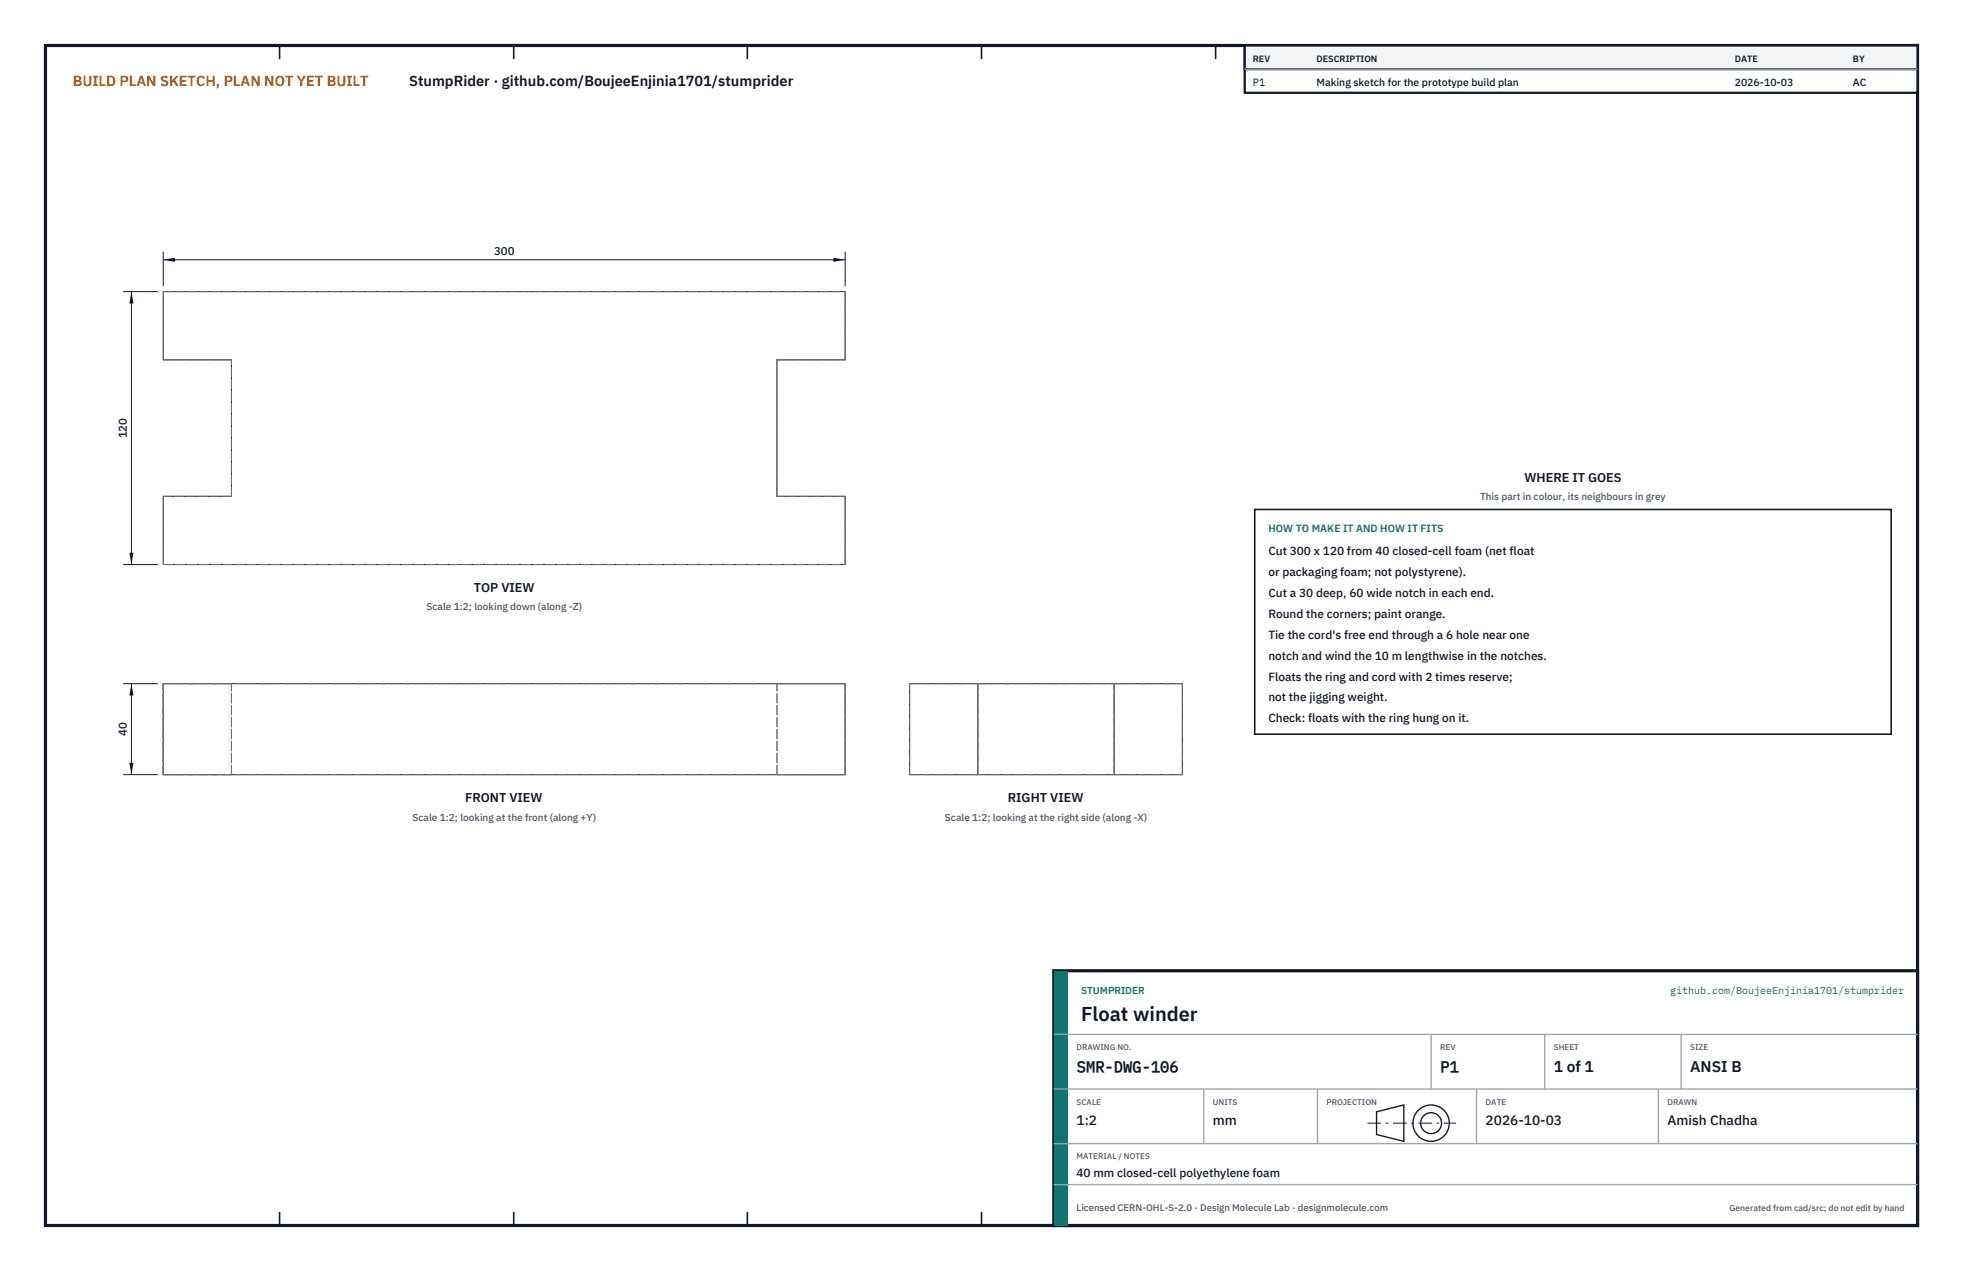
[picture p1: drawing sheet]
<svg xmlns="http://www.w3.org/2000/svg" width="432mm" height="279mm" viewBox="0 0 432 279" stroke-linecap="round" stroke-linejoin="round" font-family="sans-serif">
<defs><g id="words">
<text font-size="4.4" fill="#111827" x="237.8" y="224.4">Float winder</text>
<g font-size="3.4" fill="#111827">
<text x="236.8" y="235.6">SMR-DWG-106</text>
<text x="316.8" y="235.6">P1</text>
<text x="341.8" y="235.6">1 of 1</text>
<text x="371.8" y="235.6">ANSI B</text>
</g>
<text font-size="3.2" fill="#b45309" x="16" y="19">BUILD PLAN SKETCH, PLAN NOT YET BUILT</text>
<text font-size="3.2" fill="#111827" x="90" y="19">StumpRider · github.com/BoujeeEnjinia1701/stumprider</text>
<g font-size="3" fill="#111827">
<text x="236.8" y="247.2">1:2</text>
<text x="266.8" y="247.2">mm</text>
<text x="326.8" y="247.2">2026-10-03</text>
<text x="366.8" y="247.2">Amish Chadha</text>
</g>
<g font-size="2.8" fill="#111827">
<text x="335.3" y="106">WHERE IT GOES</text>
<text x="104.2" y="130.2">TOP VIEW</text>
<text x="102.3" y="176.4">FRONT VIEW</text>
<text x="221.7" y="176.4">RIGHT VIEW</text>
</g>
<g font-size="2.6" fill="#111827">
<text x="279" y="122">Cut 300 x 120 from 40 closed-cell foam (net float</text>
<text x="279" y="126.6">or packaging foam; not polystyrene).</text>
<text x="279" y="131.2">Cut a 30 deep, 60 wide notch in each end.</text>
<text x="279" y="135.8">Round the corners; paint orange.</text>
<text x="279" y="140.4">Tie the cord's free end through a 6 hole near one</text>
<text x="279" y="145">notch and wind the 10 m lengthwise in the notches.</text>
<text x="279" y="149.6">Floats the ring and cord with 2 times reserve;</text>
<text x="279" y="154.2">not the jigging weight.</text>
<text x="279" y="158.8">Check: floats with the ring hung on it.</text>
<text x="236.8" y="258.8">40 mm closed-cell polyethylene foam</text>
</g>
<g font-size="2.5" fill="#111827">
<text x="108.7" y="56.1">300</text>
<text x="27.9" y="96.4" transform="rotate(-90 27.9 96.4)">120</text>
<text x="27.9" y="161.8" transform="rotate(-90 27.9 161.8)">40</text>
</g>
<g font-size="2.3" fill="#111827">
<text x="275.6" y="18.8">P1</text>
<text x="289.6" y="18.8">Making sketch for the prototype build plan</text>
<text x="381.6" y="18.8">2026-10-03</text>
<text x="407.6" y="18.8">AC</text>
</g>
<text font-size="2.3" fill="#0f766e" x="279" y="117">HOW TO MAKE IT AND HOW IT FITS</text>
<g font-size="2.2" fill="#4b5563">
<text x="325.6" y="110">This part in colour, its neighbours in grey</text>
<text x="93.8" y="134.2">Scale 1:2; looking down (along -Z)</text>
<text x="90.7" y="180.4">Scale 1:2; looking at the front (along +Y)</text>
<text x="207.9" y="180.4">Scale 1:2; looking at the right side (along -X)</text>
</g>
<g font-size="2.2" fill="#0f766e">
<text x="237.8" y="218.4">STUMPRIDER</text>
<text x="367.4" y="218.4">github.com/BoujeeEnjinia1701/stumprider</text>
</g>
<text font-size="2.1" fill="#4b5563" x="236.8" y="266.2">Licensed CERN-OHL-S-2.0 · Design Molecule Lab · designmolecule.com</text>
<g font-size="2" fill="#111827">
<text x="275.6" y="13.6">REV</text>
<text x="289.6" y="13.6">DESCRIPTION</text>
<text x="381.6" y="13.6">DATE</text>
<text x="407.6" y="13.6">BY</text>
</g>
<text font-size="1.9" fill="#4b5563" x="380.4" y="266.2">Generated from cad/src; do not edit by hand</text>
<g font-size="1.8" fill="#4b5563">
<text x="236.8" y="230.8">DRAWING NO.</text>
<text x="316.8" y="230.8">REV</text>
<text x="341.8" y="230.8">SHEET</text>
<text x="371.8" y="230.8">SIZE</text>
<text x="236.8" y="242.8">SCALE</text>
<text x="266.8" y="242.8">UNITS</text>
<text x="291.8" y="242.8">PROJECTION</text>
<text x="326.8" y="242.8">DATE</text>
<text x="366.8" y="242.8">DRAWN</text>
<text x="236.8" y="254.8">MATERIAL / NOTES</text>
</g>
</g></defs>
<path d="M10 10h411.8v259.4h-411.8z" fill="none" stroke="#111827" stroke-width=".7" stroke-linecap="butt"/>
<g fill="none" stroke="#111827" stroke-width=".35">
<path d="M61.5 10v3M113 10v3M164.4 10v3M215.9 10v3M267.4 10v3M318.9 10v3M370.3 10v3M61.5 266.4v3M113 266.4v3M164.4 266.4v3M215.9 266.4v3M267.4 266.4v3"/>
<path d="M318.9 266.4v3M370.3 266.4v3"/>
</g>
<path d="M35.9 64.1h150v15h-15v30h15v15h-150v-15h15v-30h-15zM35.9 150.3h150v20h-150zM200.1 150.3h60v20h-60zM215.1 150.3v20M245.1 150.3v20" fill="none" stroke="#111727" stroke-width=".22"/>
<g fill="none" stroke="#6a7180" stroke-width=".22" stroke-dasharray="2.1 .5">
<path d="M35.9 79.1v-15M35.9 64.1h150M50.9 79.1h-15M185.9 79.1v-15M185.9 79.1h-15M50.9 109.1h-15M50.9 109.1v-30M170.9 109.1v-30M185.9 109.1h-15M35.9 124.1v-15M35.9 124.1h150M185.9 124.1v-15"/>
<path d="M35.9 150.3h150M50.9 150.3h-15M185.9 150.3h-15M200.1 150.3h15M215.1 150.3h30M245.1 150.3h15M35.9 170.3v-20M35.9 170.3h150M50.9 170.3v-20M50.9 170.3h-15M170.9 170.3v-20M185.9 170.3h-15"/>
<path d="M185.9 170.3v-20M200.1 170.3h15M200.1 170.3v-20M215.1 170.3v-20M215.1 170.3h30M245.1 170.3h15M245.1 170.3v-20M260.1 170.3v-20"/>
</g>
<path d="M35.9 55.3v7.6M35.9 57.1h150M185.9 55.3v7.6" fill="none" stroke="#111827" stroke-width=".22"/>
<path d="M35.9 57.1l2.6-.4v.9zM183.3 56.7v.9l2.6-.5z" fill="#111827"/>
<path d="M27.1 64.1h7.6M28.9 64.1v60M27.1 124.1h7.6" fill="none" stroke="#111827" stroke-width=".22"/>
<path d="M28.9 64.1l-.4 2.6h.9zM28.5 121.5h.9l-.5 2.6z" fill="#111827"/>
<path d="M27.1 150.3h7.6M28.9 150.3v20M27.1 170.3h7.6" fill="none" stroke="#111827" stroke-width=".22"/>
<path d="M28.9 150.3l-.4 2.6h.9zM28.5 167.7h.9l-.5 2.6z" fill="#111827"/>
<path d="M276 112h140v49.4h-140z" fill="#fff" stroke="#111827" stroke-width=".35"/>
<path d="M273.8 10h148v10.4h-148z" fill="#fff" stroke="#111827" stroke-width=".5"/>
<path d="M273.8 10h148v5.2h-148z" fill="#f3f4f6" stroke="#111827" stroke-width=".5"/>
<path d="M273.8 15.2h148" fill="none" stroke="#9ca3af" stroke-width=".3"/>
<path d="M231.8 213.4h190v56h-190z" fill="#fff" stroke="#111827" stroke-width=".7" stroke-linecap="butt"/>
<path d="M231.8 213.4h3v56h-3z" fill="#0f766e"/>
<path d="M231.8 227.4h190M231.8 239.4h190M264.8 239.4v12M289.8 239.4v12M314.8 227.4v12M324.8 239.4v12M339.8 227.4v12M364.8 239.4v12M369.8 227.4v12M231.8 251.4h190M231.8 260.4h190" fill="none" stroke="#9ca3af" stroke-width=".3"/>
<g fill="none" stroke="#111827" stroke-width=".3">
<path d="M302.8 244.4l6-1.5v8l-6-1.5z"/>
<circle cx="314.8" cy="246.9" r="4"/>
<circle cx="314.8" cy="246.9" r="2.3"/>
</g>
<path d="M300.8 246.9h19.5" fill="none" stroke="#111827" stroke-width=".22" stroke-dasharray="3 1 .6 1" stroke-linecap="butt"/>
<use href="#words"/>
</svg>
